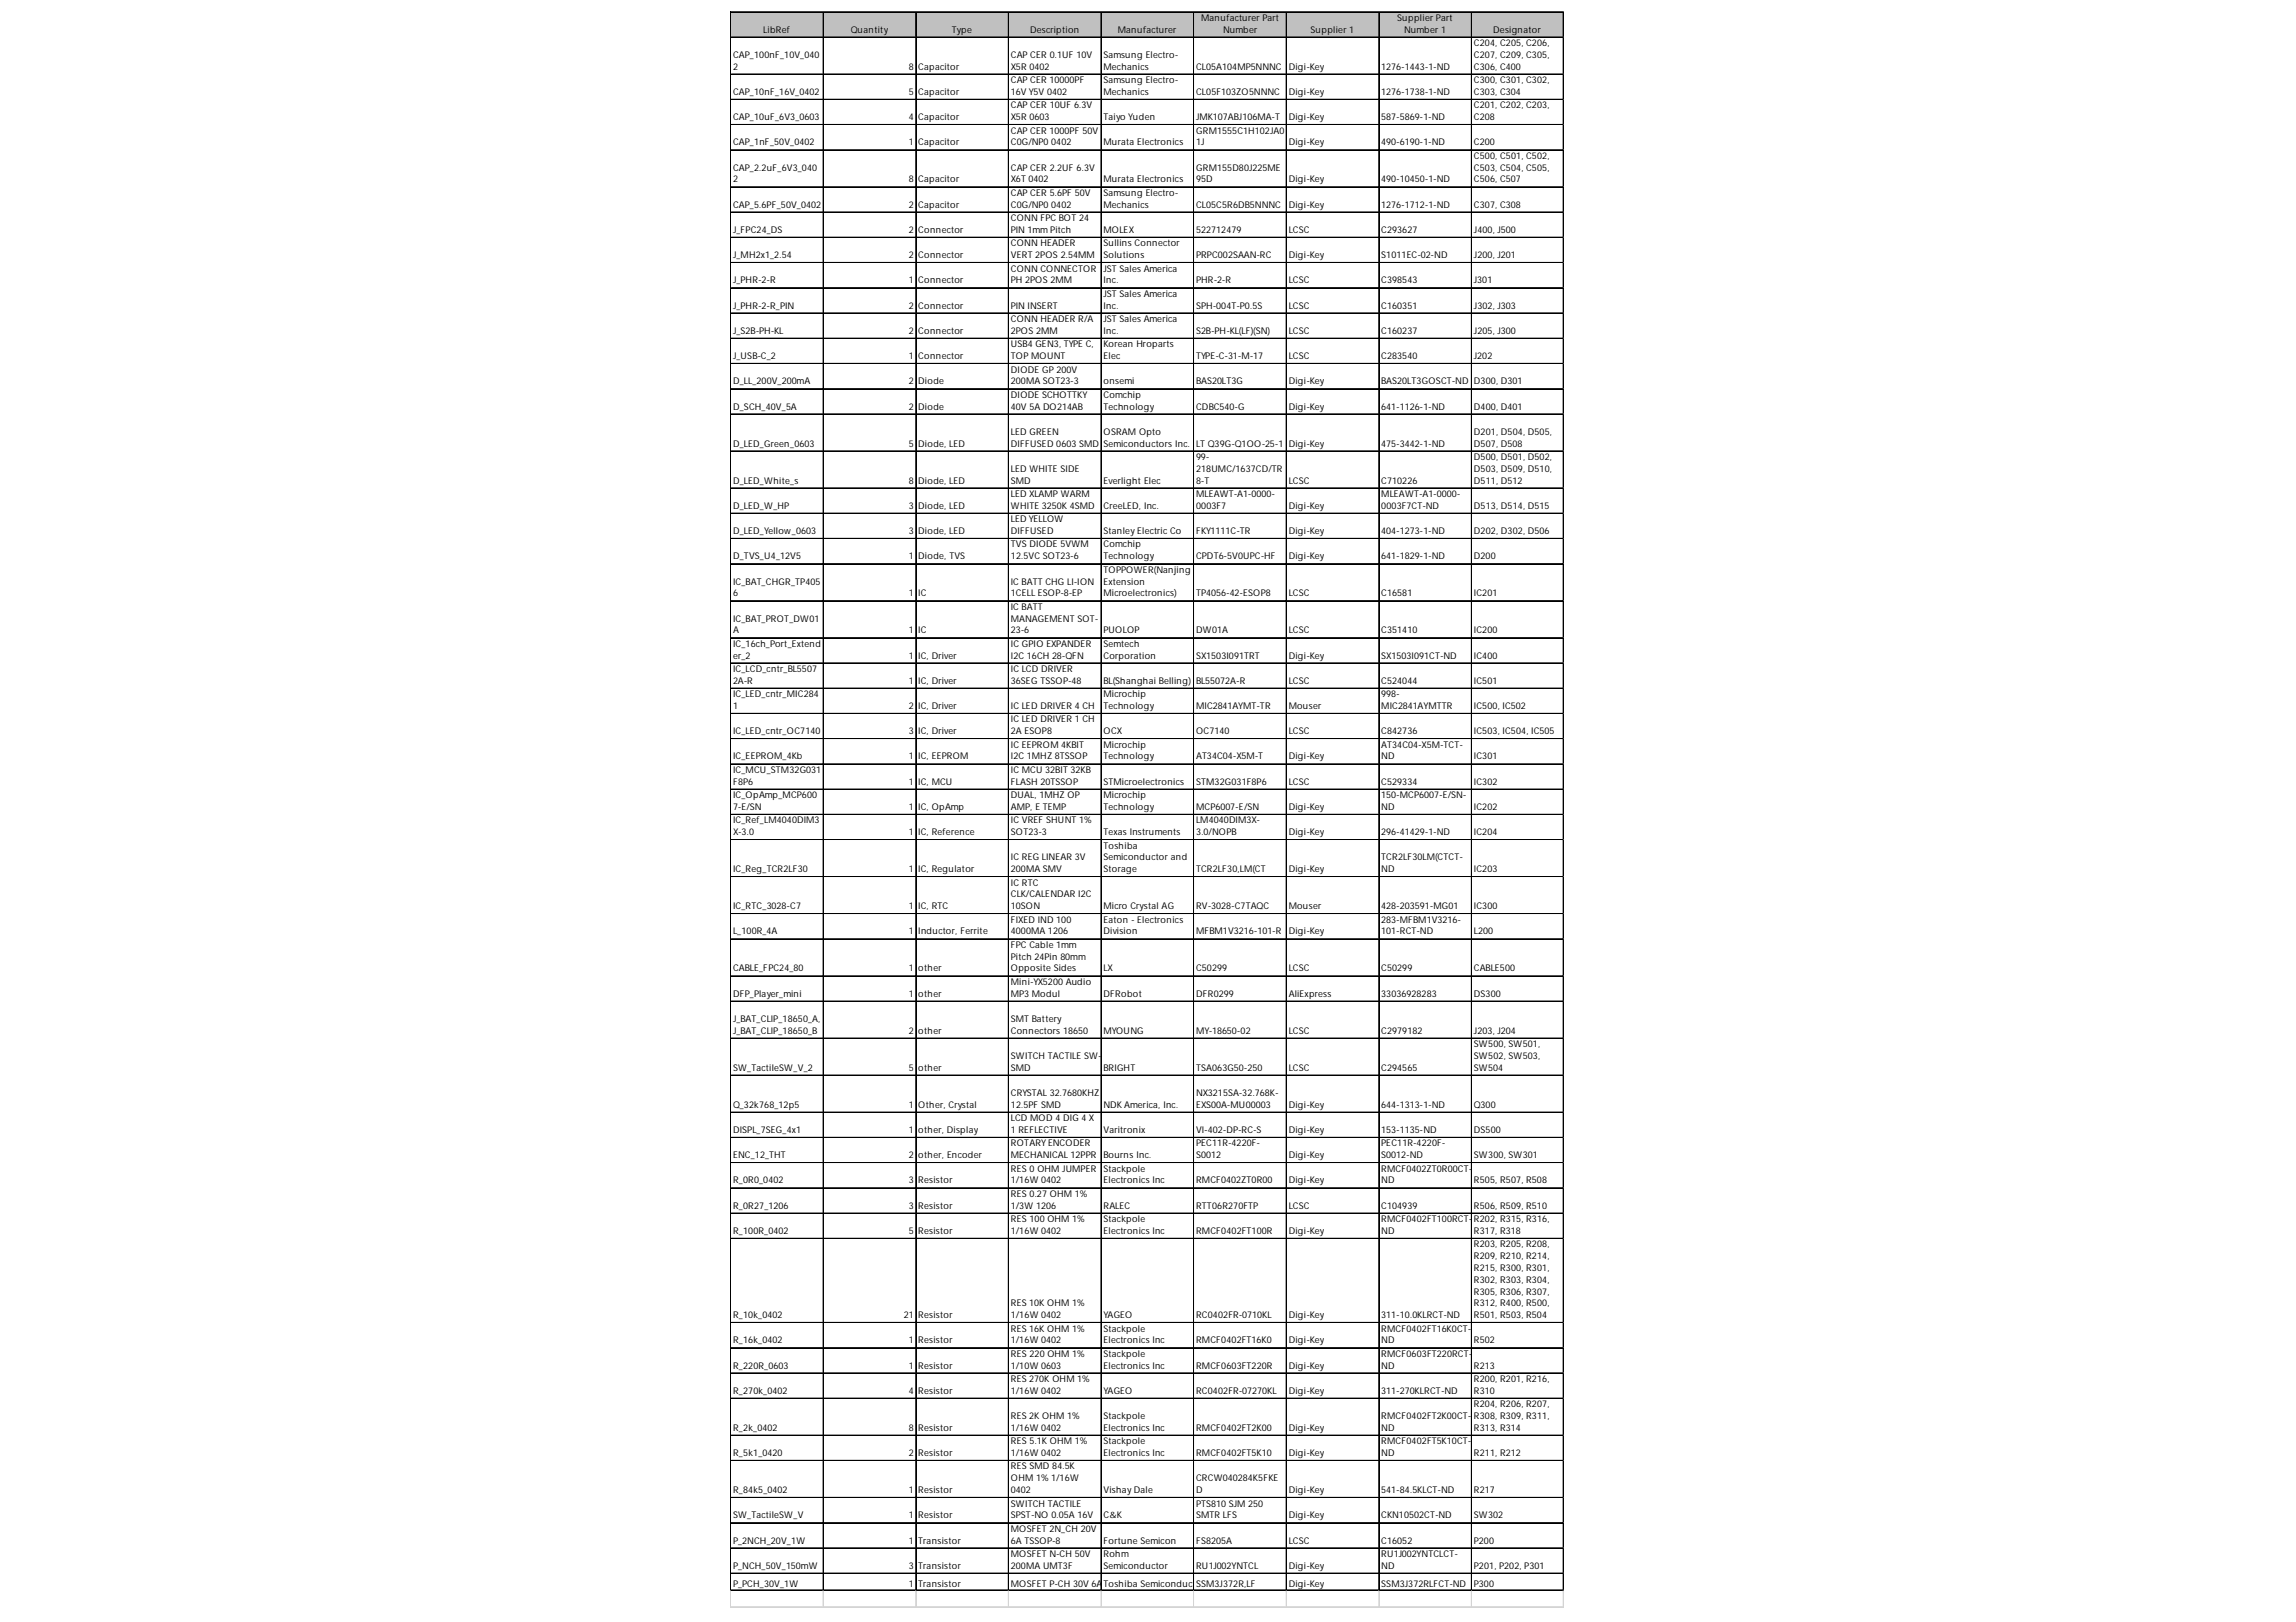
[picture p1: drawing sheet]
<svg xmlns="http://www.w3.org/2000/svg" width="297mm" height="210mm" viewBox="0 0 297 210" stroke-linecap="round" stroke-linejoin="round" font-family="sans-serif">
<defs><g id="words">
<g font-size="1.2">
<text x="98.8" y="4.2">LibRef</text>
<text x="110.1" y="4.2">Quantity</text>
<text x="123.2" y="4.2">Type</text>
<text x="133.3" y="4.2">Description</text>
<text x="144.6" y="4.2">Manufacturer</text>
<text x="155.4" y="2.7">Manufacturer Part</text>
<text x="158.2" y="4.2">Number</text>
<text x="169.5" y="4.2">Supplier 1</text>
<text x="180.8" y="2.7">Supplier Part</text>
<text x="181.6" y="4.2">Number 1</text>
<text x="190.7" y="6">C204, C205, C206,</text>
<text x="193.2" y="4.2">Designator</text>
<text x="94.8" y="7.5">CAP_100nF_10V_040</text>
<text x="94.8" y="9">2</text>
<text x="117.6" y="9">8</text>
<text x="118.8" y="9">Capacitor</text>
<text x="130.8" y="7.5">CAP CER 0.1UF 10V</text>
<text x="130.8" y="9">X5R 0402</text>
<text x="130.8" y="10.8">CAP CER 10000PF</text>
<text x="142.8" y="7.5">Samsung Electro-</text>
<text x="142.8" y="9">Mechanics</text>
<text x="142.8" y="10.8">Samsung Electro-</text>
<text x="154.7" y="9">CL05A104MP5NNNC</text>
<text x="166.7" y="9">Digi-Key</text>
<text x="178.7" y="9">1276-1443-1-ND</text>
<text x="190.7" y="7.5">C207, C209, C305,</text>
<text x="190.7" y="9">C306, C400</text>
<text x="190.7" y="10.8">C300, C301, C302,</text>
<text x="94.8" y="12.3">CAP_10nF_16V_0402</text>
<text x="94.8" y="15.5">CAP_10uF_6V3_0603</text>
<text x="117.6" y="12.3">5</text>
<text x="117.6" y="15.5">4</text>
<text x="118.8" y="12.3">Capacitor</text>
<text x="118.8" y="15.5">Capacitor</text>
<text x="130.8" y="12.3">16V Y5V 0402</text>
<text x="130.8" y="14">CAP CER 10UF 6.3V</text>
<text x="130.8" y="15.5">X5R 0603</text>
<text x="130.8" y="17.3">CAP CER 1000PF 50V</text>
<text x="142.8" y="12.3">Mechanics</text>
<text x="142.8" y="15.5">Taiyo Yuden</text>
<text x="154.7" y="12.3">CL05F103ZO5NNNC</text>
<text x="154.7" y="15.5">JMK107ABJ106MA-T</text>
<text x="154.7" y="17.3">GRM1555C1H102JA0</text>
<text x="166.7" y="12.3">Digi-Key</text>
<text x="166.7" y="15.5">Digi-Key</text>
<text x="178.7" y="12.3">1276-1738-1-ND</text>
<text x="178.7" y="15.5">587-5869-1-ND</text>
<text x="190.7" y="12.3">C303, C304</text>
<text x="190.7" y="14">C201, C202, C203,</text>
<text x="190.7" y="15.5">C208</text>
<text x="94.8" y="18.8">CAP_1nF_50V_0402</text>
<text x="94.8" y="22.1">CAP_2.2uF_6V3_040</text>
<text x="94.8" y="23.6">2</text>
<text x="117.6" y="18.8">1</text>
<text x="117.6" y="23.6">8</text>
<text x="118.8" y="18.8">Capacitor</text>
<text x="118.8" y="23.6">Capacitor</text>
<text x="130.8" y="18.8">C0G/NP0 0402</text>
<text x="130.8" y="22.1">CAP CER 2.2UF 6.3V</text>
<text x="130.8" y="23.6">X6T 0402</text>
<text x="142.8" y="18.8">Murata Electronics</text>
<text x="142.8" y="23.6">Murata Electronics</text>
<text x="154.7" y="18.8">1J</text>
<text x="154.7" y="22.1">GRM155D80J225ME</text>
<text x="154.7" y="23.6">95D</text>
<text x="166.7" y="18.8">Digi-Key</text>
<text x="166.7" y="23.6">Digi-Key</text>
<text x="178.7" y="18.8">490-6190-1-ND</text>
<text x="178.7" y="23.6">490-10450-1-ND</text>
<text x="190.7" y="18.8">C200</text>
<text x="190.7" y="20.6">C500, C501, C502,</text>
<text x="190.7" y="22.1">C503, C504, C505,</text>
<text x="190.7" y="23.6">C506, C507</text>
<text x="94.8" y="26.9">CAP_5.6PF_50V_0402</text>
<text x="117.6" y="26.9">2</text>
<text x="118.8" y="26.9">Capacitor</text>
<text x="130.8" y="25.3">CAP CER 5.6PF 50V</text>
<text x="130.8" y="26.9">C0G/NP0 0402</text>
<text x="130.8" y="28.6">CONN FPC BOT 24</text>
<text x="142.8" y="25.3">Samsung Electro-</text>
<text x="142.8" y="26.9">Mechanics</text>
<text x="154.7" y="26.9">CL05C5R6DB5NNNC</text>
<text x="166.7" y="26.9">Digi-Key</text>
<text x="178.7" y="26.9">1276-1712-1-ND</text>
<text x="190.7" y="26.9">C307, C308</text>
<text x="94.8" y="30.1">J_FPC24_DS</text>
<text x="94.8" y="33.4">J_MH2x1_2.54</text>
<text x="117.6" y="30.1">2</text>
<text x="117.6" y="33.4">2</text>
<text x="118.8" y="30.1">Connector</text>
<text x="118.8" y="33.4">Connector</text>
<text x="130.8" y="30.1">PIN 1mm Pitch</text>
<text x="130.8" y="31.9">CONN HEADER</text>
<text x="130.8" y="33.4">VERT 2POS 2.54MM</text>
<text x="130.8" y="35.1">CONN CONNECTOR</text>
<text x="142.8" y="30.1">MOLEX</text>
<text x="142.8" y="31.9">Sullins Connector</text>
<text x="142.8" y="33.4">Solutions</text>
<text x="142.8" y="35.1">JST Sales America</text>
<text x="154.7" y="30.1">522712479</text>
<text x="154.7" y="33.4">PRPC002SAAN-RC</text>
<text x="166.7" y="30.1">LCSC</text>
<text x="166.7" y="33.4">Digi-Key</text>
<text x="178.7" y="30.1">C293627</text>
<text x="178.7" y="33.4">S1011EC-02-ND</text>
<text x="190.7" y="30.1">J400, J500</text>
<text x="190.7" y="33.4">J200, J201</text>
<text x="94.8" y="36.7">J_PHR-2-R</text>
<text x="94.8" y="39.9">J_PHR-2-R_PIN</text>
<text x="117.6" y="36.7">1</text>
<text x="117.6" y="39.9">2</text>
<text x="118.8" y="36.7">Connector</text>
<text x="118.8" y="39.9">Connector</text>
<text x="130.8" y="36.7">PH 2POS 2MM</text>
<text x="130.8" y="39.9">PIN INSERT</text>
<text x="130.8" y="41.7">CONN HEADER R/A</text>
<text x="142.8" y="36.7">Inc.</text>
<text x="142.8" y="38.4">JST Sales America</text>
<text x="142.8" y="39.9">Inc.</text>
<text x="142.8" y="41.7">JST Sales America</text>
<text x="154.7" y="36.7">PHR-2-R</text>
<text x="154.7" y="39.9">SPH-004T-P0.5S</text>
<text x="166.7" y="36.7">LCSC</text>
<text x="166.7" y="39.9">LCSC</text>
<text x="178.7" y="36.7">C398543</text>
<text x="178.7" y="39.9">C160351</text>
<text x="190.7" y="36.7">J301</text>
<text x="190.7" y="39.9">J302, J303</text>
<text x="94.8" y="43.2">J_S2B-PH-KL</text>
<text x="94.8" y="46.5">J_USB-C_2</text>
<text x="117.6" y="43.2">2</text>
<text x="117.6" y="46.5">1</text>
<text x="118.8" y="43.2">Connector</text>
<text x="118.8" y="46.5">Connector</text>
<text x="130.8" y="43.2">2POS 2MM</text>
<text x="130.8" y="44.9">USB4 GEN3, TYPE C,</text>
<text x="130.8" y="46.5">TOP MOUNT</text>
<text x="142.8" y="43.2">Inc.</text>
<text x="142.8" y="44.9">Korean Hroparts</text>
<text x="142.8" y="46.5">Elec</text>
<text x="154.7" y="43.2">S2B-PH-KL(LF)(SN)</text>
<text x="154.7" y="46.5">TYPE-C-31-M-17</text>
<text x="166.7" y="43.2">LCSC</text>
<text x="166.7" y="46.5">LCSC</text>
<text x="178.7" y="43.2">C160237</text>
<text x="178.7" y="46.5">C283540</text>
<text x="190.7" y="43.2">J205, J300</text>
<text x="190.7" y="46.5">J202</text>
<text x="94.8" y="49.7">D_LL_200V_200mA</text>
<text x="94.8" y="53">D_SCH_40V_5A</text>
<text x="117.6" y="49.7">2</text>
<text x="117.6" y="53">2</text>
<text x="118.8" y="49.7">Diode</text>
<text x="118.8" y="53">Diode</text>
<text x="130.8" y="48.2">DIODE GP 200V</text>
<text x="130.8" y="49.7">200MA SOT23-3</text>
<text x="130.8" y="51.5">DIODE SCHOTTKY</text>
<text x="130.8" y="53">40V 5A DO214AB</text>
<text x="142.8" y="49.7">onsemi</text>
<text x="142.8" y="51.5">Comchip</text>
<text x="142.8" y="53">Technology</text>
<text x="154.7" y="49.7">BAS20LT3G</text>
<text x="154.7" y="53">CDBC540-G</text>
<text x="166.7" y="49.7">Digi-Key</text>
<text x="166.7" y="53">Digi-Key</text>
<text x="178.7" y="49.7">BAS20LT3GOSCT-ND</text>
<text x="178.7" y="53">641-1126-1-ND</text>
<text x="190.7" y="49.7">D300, D301</text>
<text x="190.7" y="53">D400, D401</text>
<text x="94.8" y="57.8">D_LED_Green_0603</text>
<text x="117.6" y="57.8">5</text>
<text x="118.8" y="57.8">Diode, LED</text>
<text x="130.8" y="56.3">LED GREEN</text>
<text x="130.8" y="57.8">DIFFUSED 0603 SMD</text>
<text x="142.8" y="56.3">OSRAM Opto</text>
<text x="142.8" y="57.8">Semiconductors Inc.</text>
<text x="154.7" y="57.8">LT Q39G-Q1OO-25-1</text>
<text x="154.7" y="59.5">99-</text>
<text x="166.7" y="57.8">Digi-Key</text>
<text x="178.7" y="57.8">475-3442-1-ND</text>
<text x="190.7" y="56.3">D201, D504, D505,</text>
<text x="190.7" y="57.8">D507, D508</text>
<text x="190.7" y="59.5">D500, D501, D502,</text>
<text x="94.8" y="62.6">D_LED_White_s</text>
<text x="94.8" y="65.8">D_LED_W_HP</text>
<text x="117.6" y="62.6">8</text>
<text x="117.6" y="65.8">3</text>
<text x="118.8" y="62.6">Diode, LED</text>
<text x="118.8" y="65.8">Diode, LED</text>
<text x="130.8" y="61.1">LED WHITE SIDE</text>
<text x="130.8" y="62.6">SMD</text>
<text x="130.8" y="64.3">LED XLAMP WARM</text>
<text x="130.8" y="65.8">WHITE 3250K 4SMD</text>
<text x="142.8" y="62.6">Everlight Elec</text>
<text x="142.8" y="65.8">CreeLED, Inc.</text>
<text x="154.7" y="61.1">218UMC/1637CD/TR</text>
<text x="154.7" y="62.6">8-T</text>
<text x="154.7" y="64.3">MLEAWT-A1-0000-</text>
<text x="154.7" y="65.8">0003F7</text>
<text x="166.7" y="62.6">LCSC</text>
<text x="166.7" y="65.8">Digi-Key</text>
<text x="178.7" y="62.6">C710226</text>
<text x="178.7" y="64.3">MLEAWT-A1-0000-</text>
<text x="178.7" y="65.8">0003F7CT-ND</text>
<text x="190.7" y="61.1">D503, D509, D510,</text>
<text x="190.7" y="62.6">D511, D512</text>
<text x="190.7" y="65.8">D513, D514, D515</text>
<text x="94.8" y="69.1">D_LED_Yellow_0603</text>
<text x="117.6" y="69.1">3</text>
<text x="118.8" y="69.1">Diode, LED</text>
<text x="130.8" y="67.6">LED YELLOW</text>
<text x="130.8" y="69.1">DIFFUSED</text>
<text x="130.8" y="70.9">TVS DIODE 5VWM</text>
<text x="142.8" y="69.1">Stanley Electric Co</text>
<text x="142.8" y="70.9">Comchip</text>
<text x="154.7" y="69.1">FKY1111C-TR</text>
<text x="166.7" y="69.1">Digi-Key</text>
<text x="178.7" y="69.1">404-1273-1-ND</text>
<text x="190.7" y="69.1">D202, D302, D506</text>
<text x="94.8" y="72.4">D_TVS_U4_12V5</text>
<text x="94.8" y="75.6">IC_BAT_CHGR_TP405</text>
<text x="94.8" y="77.2">6</text>
<text x="117.6" y="72.4">1</text>
<text x="117.6" y="77.2">1</text>
<text x="118.8" y="72.4">Diode, TVS</text>
<text x="118.8" y="77.2">IC</text>
<text x="130.8" y="72.4">12.5VC SOT23-6</text>
<text x="130.8" y="75.6">IC BATT CHG LI-ION</text>
<text x="130.8" y="77.2">1CELL ESOP-8-EP</text>
<text x="142.8" y="72.4">Technology</text>
<text x="142.8" y="74.1">TOPPOWER(Nanjing</text>
<text x="142.8" y="75.6">Extension</text>
<text x="142.8" y="77.2">Microelectronics)</text>
<text x="154.7" y="72.4">CPDT6-5V0UPC-HF</text>
<text x="154.7" y="77.2">TP4056-42-ESOP8</text>
<text x="166.7" y="72.4">Digi-Key</text>
<text x="166.7" y="77.2">LCSC</text>
<text x="178.7" y="72.4">641-1829-1-ND</text>
<text x="178.7" y="77.2">C16581</text>
<text x="190.7" y="72.4">D200</text>
<text x="190.7" y="77.2">IC201</text>
<text x="94.8" y="80.4">IC_BAT_PROT_DW01</text>
<text x="94.8" y="82">A</text>
<text x="94.8" y="83.7">IC_16ch_Port_Extend</text>
<text x="117.6" y="82">1</text>
<text x="118.8" y="82">IC</text>
<text x="130.8" y="78.9">IC BATT</text>
<text x="130.8" y="80.4">MANAGEMENT SOT-</text>
<text x="130.8" y="82">23-6</text>
<text x="130.8" y="83.7">IC GPIO EXPANDER</text>
<text x="142.8" y="82">PUOLOP</text>
<text x="142.8" y="83.7">Semtech</text>
<text x="154.7" y="82">DW01A</text>
<text x="166.7" y="82">LCSC</text>
<text x="178.7" y="82">C351410</text>
<text x="190.7" y="82">IC200</text>
<text x="94.8" y="85.2">er_2</text>
<text x="94.8" y="87">IC_LCD_cntr_BL5507</text>
<text x="94.8" y="88.5">2A-R</text>
<text x="117.6" y="85.2">1</text>
<text x="117.6" y="88.5">1</text>
<text x="118.8" y="85.2">IC, Driver</text>
<text x="118.8" y="88.5">IC, Driver</text>
<text x="130.8" y="85.2">I2C 16CH 28-QFN</text>
<text x="130.8" y="87">IC LCD DRIVER</text>
<text x="130.8" y="88.5">36SEG TSSOP-48</text>
<text x="142.8" y="85.2">Corporation</text>
<text x="142.8" y="88.5">BL(Shanghai Belling)</text>
<text x="154.7" y="85.2">SX1503I091TRT</text>
<text x="154.7" y="88.5">BL55072A-R</text>
<text x="166.7" y="85.2">Digi-Key</text>
<text x="166.7" y="88.5">LCSC</text>
<text x="178.7" y="85.2">SX1503I091CT-ND</text>
<text x="178.7" y="88.5">C524044</text>
<text x="190.7" y="85.2">IC400</text>
<text x="190.7" y="88.5">IC501</text>
<text x="94.8" y="90.2">IC_LED_cntr_MIC284</text>
<text x="94.8" y="91.8">1</text>
<text x="94.8" y="95">IC_LED_cntr_OC7140</text>
<text x="117.6" y="91.8">2</text>
<text x="117.6" y="95">3</text>
<text x="118.8" y="91.8">IC, Driver</text>
<text x="118.8" y="95">IC, Driver</text>
<text x="130.8" y="91.8">IC LED DRIVER 4 CH</text>
<text x="130.8" y="93.5">IC LED DRIVER 1 CH</text>
<text x="130.8" y="95">2A ESOP8</text>
<text x="142.8" y="90.2">Microchip</text>
<text x="142.8" y="91.8">Technology</text>
<text x="142.8" y="95">OCX</text>
<text x="154.7" y="91.8">MIC2841AYMT-TR</text>
<text x="154.7" y="95">OC7140</text>
<text x="166.7" y="91.8">Mouser</text>
<text x="166.7" y="95">LCSC</text>
<text x="178.7" y="90.2">998-</text>
<text x="178.7" y="91.8">MIC2841AYMTTR</text>
<text x="178.7" y="95">C842736</text>
<text x="190.7" y="91.8">IC500, IC502</text>
<text x="190.7" y="95">IC503, IC504, IC505</text>
<text x="94.8" y="98.3">IC_EEPROM_4Kb</text>
<text x="94.8" y="100">IC_MCU_STM32G031</text>
<text x="94.8" y="101.6">F8P6</text>
<text x="117.6" y="98.3">1</text>
<text x="117.6" y="101.6">1</text>
<text x="118.8" y="98.3">IC, EEPROM</text>
<text x="118.8" y="101.6">IC, MCU</text>
<text x="130.8" y="96.8">IC EEPROM 4KBIT</text>
<text x="130.8" y="98.3">I2C 1MHZ 8TSSOP</text>
<text x="130.8" y="100">IC MCU 32BIT 32KB</text>
<text x="130.8" y="101.6">FLASH 20TSSOP</text>
<text x="142.8" y="96.8">Microchip</text>
<text x="142.8" y="98.3">Technology</text>
<text x="142.8" y="101.6">STMicroelectronics</text>
<text x="154.7" y="98.3">AT34C04-X5M-T</text>
<text x="154.7" y="101.6">STM32G031F8P6</text>
<text x="166.7" y="98.3">Digi-Key</text>
<text x="166.7" y="101.6">LCSC</text>
<text x="178.7" y="96.8">AT34C04-X5M-TCT-</text>
<text x="178.7" y="98.3">ND</text>
<text x="178.7" y="101.6">C529334</text>
<text x="190.7" y="98.3">IC301</text>
<text x="190.7" y="101.6">IC302</text>
<text x="94.8" y="103.3">IC_OpAmp_MCP600</text>
<text x="94.8" y="104.8">7-E/SN</text>
<text x="94.8" y="106.6">IC_Ref_LM4040DIM3</text>
<text x="117.6" y="104.8">1</text>
<text x="118.8" y="104.8">IC, OpAmp</text>
<text x="130.8" y="103.3">DUAL, 1MHZ OP</text>
<text x="130.8" y="104.8">AMP, E TEMP</text>
<text x="130.8" y="106.6">IC VREF SHUNT 1%</text>
<text x="142.8" y="103.3">Microchip</text>
<text x="142.8" y="104.8">Technology</text>
<text x="154.7" y="104.8">MCP6007-E/SN</text>
<text x="154.7" y="106.6">LM4040DIM3X-</text>
<text x="166.7" y="104.8">Digi-Key</text>
<text x="178.7" y="103.3">150-MCP6007-E/SN-</text>
<text x="178.7" y="104.8">ND</text>
<text x="190.7" y="104.8">IC202</text>
<text x="94.8" y="108.1">X-3.0</text>
<text x="94.8" y="112.9">IC_Reg_TCR2LF30</text>
<text x="117.6" y="108.1">1</text>
<text x="117.6" y="112.9">1</text>
<text x="118.8" y="108.1">IC, Reference</text>
<text x="118.8" y="112.9">IC, Regulator</text>
<text x="130.8" y="108.1">SOT23-3</text>
<text x="130.8" y="111.3">IC REG LINEAR 3V</text>
<text x="130.8" y="112.9">200MA SMV</text>
<text x="142.8" y="108.1">Texas Instruments</text>
<text x="142.8" y="109.8">Toshiba</text>
<text x="142.8" y="111.3">Semiconductor and</text>
<text x="142.8" y="112.9">Storage</text>
<text x="154.7" y="108.1">3.0/NOPB</text>
<text x="154.7" y="112.9">TCR2LF30,LM(CT</text>
<text x="166.7" y="108.1">Digi-Key</text>
<text x="166.7" y="112.9">Digi-Key</text>
<text x="178.7" y="108.1">296-41429-1-ND</text>
<text x="178.7" y="111.3">TCR2LF30LM(CTCT-</text>
<text x="178.7" y="112.9">ND</text>
<text x="190.7" y="108.1">IC204</text>
<text x="190.7" y="112.9">IC203</text>
<text x="94.8" y="117.7">IC_RTC_3028-C7</text>
<text x="117.6" y="117.7">1</text>
<text x="118.8" y="117.7">IC, RTC</text>
<text x="130.8" y="114.6">IC RTC</text>
<text x="130.8" y="116.1">CLK/CALENDAR I2C</text>
<text x="130.8" y="117.7">10SON</text>
<text x="130.8" y="119.4">FIXED IND 100</text>
<text x="142.8" y="117.7">Micro Crystal AG</text>
<text x="142.8" y="119.4">Eaton - Electronics</text>
<text x="154.7" y="117.7">RV-3028-C7TAQC</text>
<text x="166.7" y="117.7">Mouser</text>
<text x="178.7" y="117.7">428-203591-MG01</text>
<text x="178.7" y="119.4">283-MFBM1V3216-</text>
<text x="190.7" y="117.7">IC300</text>
<text x="94.8" y="120.9">L_100R_4A</text>
<text x="94.8" y="125.7">CABLE_FPC24_80</text>
<text x="117.6" y="120.9">1</text>
<text x="117.6" y="125.7">1</text>
<text x="118.8" y="120.9">Inductor, Ferrite</text>
<text x="118.8" y="125.7">other</text>
<text x="130.8" y="120.9">4000MA 1206</text>
<text x="130.8" y="122.7">FPC Cable 1mm</text>
<text x="130.8" y="124.2">Pitch 24Pin 80mm</text>
<text x="130.8" y="125.7">Opposite Sides</text>
<text x="142.8" y="120.9">Division</text>
<text x="142.8" y="125.7">LX</text>
<text x="154.7" y="120.9">MFBM1V3216-101-R</text>
<text x="154.7" y="125.7">C50299</text>
<text x="166.7" y="120.9">Digi-Key</text>
<text x="166.7" y="125.7">LCSC</text>
<text x="178.7" y="120.9">101-RCT-ND</text>
<text x="178.7" y="125.7">C50299</text>
<text x="190.7" y="120.9">L200</text>
<text x="190.7" y="125.7">CABLE500</text>
<text x="94.8" y="129">DFP_Player_mini</text>
<text x="117.6" y="129">1</text>
<text x="118.8" y="129">other</text>
<text x="130.8" y="127.5">Mini-YX5200 Audio</text>
<text x="130.8" y="129">MP3 Modul</text>
<text x="142.8" y="129">DFRobot</text>
<text x="154.7" y="129">DFR0299</text>
<text x="166.7" y="129">AliExpress</text>
<text x="178.7" y="129">33036928283</text>
<text x="190.7" y="129">DS300</text>
<text x="94.8" y="132.3">J_BAT_CLIP_18650_A,</text>
<text x="94.8" y="133.8">J_BAT_CLIP_18650_B</text>
<text x="117.6" y="133.8">2</text>
<text x="118.8" y="133.8">other</text>
<text x="130.8" y="132.3">SMT Battery</text>
<text x="130.8" y="133.8">Connectors 18650</text>
<text x="130.8" y="137">SWITCH TACTILE SW-</text>
<text x="142.8" y="133.8">MYOUNG</text>
<text x="154.7" y="133.8">MY-18650-02</text>
<text x="166.7" y="133.8">LCSC</text>
<text x="178.7" y="133.8">C2979182</text>
<text x="190.7" y="133.8">J203, J204</text>
<text x="190.7" y="135.5">SW500, SW501,</text>
<text x="190.7" y="137">SW502, SW503,</text>
<text x="94.8" y="138.6">SW_TactileSW_V_2</text>
<text x="94.8" y="143.4">Q_32k768_12p5</text>
<text x="117.6" y="138.6">5</text>
<text x="117.6" y="143.4">1</text>
<text x="118.8" y="138.6">other</text>
<text x="118.8" y="143.4">Other, Crystal</text>
<text x="130.8" y="138.6">SMD</text>
<text x="130.8" y="141.8">CRYSTAL 32.7680KHZ</text>
<text x="130.8" y="143.4">12.5PF SMD</text>
<text x="142.8" y="138.6">BRIGHT</text>
<text x="142.8" y="143.4">NDK America, Inc.</text>
<text x="154.7" y="138.6">TSA063G50-250</text>
<text x="154.7" y="141.8">NX3215SA-32.768K-</text>
<text x="154.7" y="143.4">EXS00A-MU00003</text>
<text x="166.7" y="138.6">LCSC</text>
<text x="166.7" y="143.4">Digi-Key</text>
<text x="178.7" y="138.6">C294565</text>
<text x="178.7" y="143.4">644-1313-1-ND</text>
<text x="190.7" y="138.6">SW504</text>
<text x="190.7" y="143.4">Q300</text>
<text x="94.8" y="146.6">DISPL_7SEG_4x1</text>
<text x="94.8" y="149.9">ENC_12_THT</text>
<text x="117.6" y="146.6">1</text>
<text x="117.6" y="149.9">2</text>
<text x="118.8" y="146.6">other, Display</text>
<text x="118.8" y="149.9">other, Encoder</text>
<text x="130.8" y="145.1">LCD MOD 4 DIG 4 X</text>
<text x="130.8" y="146.6">1 REFLECTIVE</text>
<text x="130.8" y="148.4">ROTARY ENCODER</text>
<text x="130.8" y="149.9">MECHANICAL 12PPR</text>
<text x="142.8" y="146.6">Varitronix</text>
<text x="142.8" y="149.9">Bourns Inc.</text>
<text x="154.7" y="146.6">VI-402-DP-RC-S</text>
<text x="154.7" y="148.4">PEC11R-4220F-</text>
<text x="154.7" y="149.9">S0012</text>
<text x="166.7" y="146.6">Digi-Key</text>
<text x="166.7" y="149.9">Digi-Key</text>
<text x="178.7" y="146.6">153-1135-ND</text>
<text x="178.7" y="148.4">PEC11R-4220F-</text>
<text x="178.7" y="149.9">S0012-ND</text>
<text x="190.7" y="146.6">DS500</text>
<text x="190.7" y="149.9">SW300, SW301</text>
<text x="94.8" y="153.2">R_0R0_0402</text>
<text x="117.6" y="153.2">3</text>
<text x="118.8" y="153.2">Resistor</text>
<text x="130.8" y="151.6">RES 0 OHM JUMPER</text>
<text x="130.8" y="153.2">1/16W 0402</text>
<text x="130.8" y="154.9">RES 0.27 OHM 1%</text>
<text x="142.8" y="151.6">Stackpole</text>
<text x="142.8" y="153.2">Electronics Inc</text>
<text x="154.7" y="153.2">RMCF0402ZT0R00</text>
<text x="166.7" y="153.2">Digi-Key</text>
<text x="178.7" y="151.6">RMCF0402ZT0R00CT-</text>
<text x="178.7" y="153.2">ND</text>
<text x="190.7" y="153.2">R505, R507, R508</text>
<text x="94.8" y="156.4">R_0R27_1206</text>
<text x="94.8" y="159.7">R_100R_0402</text>
<text x="117.6" y="156.4">3</text>
<text x="117.6" y="159.7">5</text>
<text x="118.8" y="156.4">Resistor</text>
<text x="118.8" y="159.7">Resistor</text>
<text x="130.8" y="156.4">1/3W 1206</text>
<text x="130.8" y="158.2">RES 100 OHM 1%</text>
<text x="130.8" y="159.7">1/16W 0402</text>
<text x="142.8" y="156.4">RALEC</text>
<text x="142.8" y="158.2">Stackpole</text>
<text x="142.8" y="159.7">Electronics Inc</text>
<text x="154.7" y="156.4">RTT06R270FTP</text>
<text x="154.7" y="159.7">RMCF0402FT100R</text>
<text x="166.7" y="156.4">LCSC</text>
<text x="166.7" y="159.7">Digi-Key</text>
<text x="178.7" y="156.4">C104939</text>
<text x="178.7" y="158.2">RMCF0402FT100RCT-</text>
<text x="178.7" y="159.7">ND</text>
<text x="190.7" y="156.4">R506, R509, R510</text>
<text x="190.7" y="158.2">R202, R315, R316,</text>
<text x="190.7" y="159.7">R317, R318</text>
<text x="190.7" y="161.4">R203, R205, R208,</text>
<text x="190.7" y="163">R209, R210, R214,</text>
<text x="190.7" y="164.5">R215, R300, R301,</text>
<text x="190.7" y="166">R302, R303, R304,</text>
<text x="190.7" y="167.5">R305, R306, R307,</text>
<text x="94.8" y="170.6">R_10k_0402</text>
<text x="94.8" y="173.8">R_16k_0402</text>
<text x="116.9" y="170.6">21</text>
<text x="117.6" y="173.8">1</text>
<text x="118.8" y="170.6">Resistor</text>
<text x="118.8" y="173.8">Resistor</text>
<text x="130.8" y="169">RES 10K OHM 1%</text>
<text x="130.8" y="170.6">1/16W 0402</text>
<text x="130.8" y="172.3">RES 16K OHM 1%</text>
<text x="130.8" y="173.8">1/16W 0402</text>
<text x="142.8" y="170.6">YAGEO</text>
<text x="142.8" y="172.3">Stackpole</text>
<text x="142.8" y="173.8">Electronics Inc</text>
<text x="154.7" y="170.6">RC0402FR-0710KL</text>
<text x="154.7" y="173.8">RMCF0402FT16K0</text>
<text x="166.7" y="170.6">Digi-Key</text>
<text x="166.7" y="173.8">Digi-Key</text>
<text x="178.7" y="170.6">311-10.0KLRCT-ND</text>
<text x="178.7" y="172.3">RMCF0402FT16K0CT-</text>
<text x="178.7" y="173.8">ND</text>
<text x="190.7" y="169">R312, R400, R500,</text>
<text x="190.7" y="170.6">R501, R503, R504</text>
<text x="190.7" y="173.8">R502</text>
<text x="94.8" y="177.1">R_220R_0603</text>
<text x="117.6" y="177.1">1</text>
<text x="118.8" y="177.1">Resistor</text>
<text x="130.8" y="175.6">RES 220 OHM 1%</text>
<text x="130.8" y="177.1">1/10W 0603</text>
<text x="130.8" y="178.8">RES 270K OHM 1%</text>
<text x="142.8" y="175.6">Stackpole</text>
<text x="142.8" y="177.1">Electronics Inc</text>
<text x="154.7" y="177.1">RMCF0603FT220R</text>
<text x="166.7" y="177.1">Digi-Key</text>
<text x="178.7" y="175.6">RMCF0603FT220RCT-</text>
<text x="178.7" y="177.1">ND</text>
<text x="190.7" y="177.1">R213</text>
<text x="190.7" y="178.8">R200, R201, R216,</text>
<text x="94.8" y="180.4">R_270k_0402</text>
<text x="94.8" y="185.2">R_2k_0402</text>
<text x="117.6" y="180.4">4</text>
<text x="117.6" y="185.2">8</text>
<text x="118.8" y="180.4">Resistor</text>
<text x="118.8" y="185.2">Resistor</text>
<text x="130.8" y="180.4">1/16W 0402</text>
<text x="130.8" y="183.6">RES 2K OHM 1%</text>
<text x="130.8" y="185.2">1/16W 0402</text>
<text x="142.8" y="180.4">YAGEO</text>
<text x="142.8" y="183.6">Stackpole</text>
<text x="142.8" y="185.2">Electronics Inc</text>
<text x="154.7" y="180.4">RC0402FR-07270KL</text>
<text x="154.7" y="185.2">RMCF0402FT2K00</text>
<text x="166.7" y="180.4">Digi-Key</text>
<text x="166.7" y="185.2">Digi-Key</text>
<text x="178.7" y="180.4">311-270KLRCT-ND</text>
<text x="178.7" y="183.6">RMCF0402FT2K00CT-</text>
<text x="178.7" y="185.2">ND</text>
<text x="190.7" y="180.4">R310</text>
<text x="190.7" y="182.1">R204, R206, R207,</text>
<text x="190.7" y="183.6">R308, R309, R311,</text>
<text x="190.7" y="185.2">R313, R314</text>
<text x="94.8" y="188.4">R_5k1_0420</text>
<text x="117.6" y="188.4">2</text>
<text x="118.8" y="188.4">Resistor</text>
<text x="130.8" y="186.9">RES 5.1K OHM 1%</text>
<text x="130.8" y="188.4">1/16W 0402</text>
<text x="130.8" y="190.2">RES SMD 84.5K</text>
<text x="130.8" y="191.7">OHM 1% 1/16W</text>
<text x="142.8" y="186.9">Stackpole</text>
<text x="142.8" y="188.4">Electronics Inc</text>
<text x="154.7" y="188.4">RMCF0402FT5K10</text>
<text x="154.7" y="191.7">CRCW040284K5FKE</text>
<text x="166.7" y="188.4">Digi-Key</text>
<text x="178.7" y="186.9">RMCF0402FT5K10CT-</text>
<text x="178.7" y="188.4">ND</text>
<text x="190.7" y="188.4">R211, R212</text>
<text x="94.8" y="193.2">R_84k5_0402</text>
<text x="94.8" y="196.5">SW_TactileSW_V</text>
<text x="117.6" y="193.2">1</text>
<text x="117.6" y="196.5">1</text>
<text x="118.8" y="193.2">Resistor</text>
<text x="118.8" y="196.5">Resistor</text>
<text x="130.8" y="193.2">0402</text>
<text x="130.8" y="195">SWITCH TACTILE</text>
<text x="130.8" y="196.5">SPST-NO 0.05A 16V</text>
<text x="142.8" y="193.2">Vishay Dale</text>
<text x="142.8" y="196.5">C&amp;K</text>
<text x="154.7" y="193.2">D</text>
<text x="154.7" y="195">PTS810 SJM 250</text>
<text x="154.7" y="196.5">SMTR LFS</text>
<text x="166.7" y="193.2">Digi-Key</text>
<text x="166.7" y="196.5">Digi-Key</text>
<text x="178.7" y="193.2">541-84.5KLCT-ND</text>
<text x="178.7" y="196.5">CKN10502CT-ND</text>
<text x="190.7" y="193.2">R217</text>
<text x="190.7" y="196.5">SW302</text>
<text x="94.8" y="199.7">P_2NCH_20V_1W</text>
<text x="94.8" y="203">P_NCH_50V_150mW</text>
<text x="117.6" y="199.7">1</text>
<text x="117.6" y="203">3</text>
<text x="118.8" y="199.7">Transistor</text>
<text x="118.8" y="203">Transistor</text>
<text x="130.8" y="198.2">MOSFET 2N_CH 20V</text>
<text x="130.8" y="199.7">6A TSSOP-8</text>
<text x="130.8" y="201.5">MOSFET N-CH 50V</text>
<text x="130.8" y="203">200MA UMT3F</text>
<text x="142.8" y="199.7">Fortune Semicon</text>
<text x="142.8" y="201.5">Rohm</text>
<text x="142.8" y="203">Semiconductor</text>
<text x="154.7" y="199.7">FS8205A</text>
<text x="154.7" y="203">RU1J002YNTCL</text>
<text x="166.7" y="199.7">LCSC</text>
<text x="166.7" y="203">Digi-Key</text>
<text x="178.7" y="199.7">C16052</text>
<text x="178.7" y="201.5">RU1J002YNTCLCT-</text>
<text x="178.7" y="203">ND</text>
<text x="190.7" y="199.7">P200</text>
<text x="190.7" y="203">P201, P202, P301</text>
<text x="94.8" y="205.4">P_PCH_30V_1W</text>
<text x="117.6" y="205.4">1</text>
<text x="118.8" y="205.4">Transistor</text>
<text x="130.8" y="205.4">MOSFET P-CH 30V 6A SOT23F Semiconduct</text>
<text x="142.8" y="205.4">Toshiba</text>
<text x="154.7" y="205.4">or and Storage</text>
<text x="154.7" y="205.4">SSM3J372R,LF</text>
<text x="166.7" y="205.4">Digi-Key</text>
<text x="178.7" y="205.4">SSM3J372RLFCT-ND</text>
<text x="190.7" y="205.4">P300</text>
</g>
</g></defs>
<path d="M94.6 1.6h107.7v3.3h-107.7z" fill="#c0c0c0"/>
<g fill="none" stroke="#000" stroke-width=".13">
<path d="M94.5 1.5v204.4M94.6 1.5v204.4M94.6 1.5h107.7M94.6 1.6h107.7M94.6 4.8h107.7M94.6 9.6h107.7M94.6 12.8h107.7M94.6 12.9h107.7M94.6 16.1h107.7M94.6 16.2h107.7M94.6 19.4h107.7M106.5 1.6v204.3"/>
<path d="M118.5 1.6v204.3M130.4 1.6v204.3M130.5 1.6v204.3M142.4 1.6v204.3M142.5 1.6v204.3M154.4 1.6v204.3M154.5 1.6v204.3M166.4 1.6v204.3M178.4 1.6v204.3M190.4 1.6v204.3M202.2 1.6v204.3M202.3 1.6v204.3"/>
<path d="M94.6 24.2h107.7M94.6 27.4h107.7M94.6 27.5h107.7M94.6 30.7h107.7M94.6 34h107.7M94.6 37.2h107.7M94.6 37.3h107.7M94.6 40.5h107.7M94.6 43.8h107.7M94.6 47h107.7M94.6 47.1h107.7M94.6 50.3h107.7"/>
<path d="M94.6 53.6h107.7M94.6 58.3h107.7M94.6 58.4h107.7M94.6 63.1h107.7M94.6 63.2h107.7M94.6 66.4h107.7M94.6 66.5h107.7M94.6 69.7h107.7M94.6 72.9h107.7M94.6 73h107.7M94.6 77.7h107.7M94.6 77.8h107.7"/>
<path d="M94.6 82.5h107.7M94.6 82.6h107.7M94.6 85.8h107.7M94.6 89h107.7M94.6 89.1h107.7M94.6 92.3h107.7M94.6 92.4h107.7M94.6 95.6h107.7M94.6 98.8h107.7M94.6 98.9h107.7M94.6 102.1h107.7M94.6 102.2h107.7"/>
<path d="M94.6 105.4h107.7M94.6 108.6h107.7M94.6 108.7h107.7M94.6 113.4h107.7M94.6 113.5h107.7M94.6 118.2h107.7M94.6 118.3h107.7M94.6 121.5h107.7M94.6 126.3h107.7M94.6 129.5h107.7M94.6 129.6h107.7M94.6 134.3h107.7"/>
<path d="M94.6 134.4h107.7M94.6 139.1h107.7M94.6 139.2h107.7M94.6 143.9h107.7M94.6 144h107.7M94.6 147.2h107.7M94.6 150.4h107.7M94.6 150.5h107.7M94.6 153.7h107.7M94.6 153.8h107.7M94.6 157h107.7M94.6 160.2h107.7"/>
<path d="M94.6 160.3h107.7M94.6 171.1h107.7M94.6 171.2h107.7M94.6 174.4h107.7M94.6 177.7h107.7M94.6 180.9h107.7M94.6 181h107.7M94.6 185.7h107.7M94.6 185.8h107.7M94.6 189h107.7M94.6 193.8h107.7M94.6 197h107.7"/>
<path d="M94.6 197.1h107.7M94.6 200.3h107.7M94.6 200.4h107.7M94.6 203.6h107.7M94.6 205.7h107.7M94.6 205.8h107.7"/>
</g>
<g fill="none" stroke="#d4d4d4" stroke-width=".13">
<path d="M202.3 1.5h.1M94.5 205.9v2.2M94.6 205.9v2.2M106.5 205.9v2.2M118.5 205.9v2.2M130.4 205.9v2.2M130.5 205.9v2.2M142.4 205.9v2.2M142.5 205.9v2.2M154.4 205.9v2.2M154.5 205.9v2.2M166.4 205.9v2.2"/>
<path d="M178.4 205.9v2.2M190.4 205.9v2.2M202.2 205.9v2.2M202.3 205.9v2.2"/>
</g>
<path d="M202.3 1.5l.1 .1z" fill="#d4d4d4"/>
<path d="M202.3 4.8h.1" fill="none" stroke="#d4d4d4" stroke-width=".13"/>
<path d="M202.3 4.8l.1 .1z" fill="#d4d4d4"/>
<path d="M202.3 9.6h.1" fill="none" stroke="#d4d4d4" stroke-width=".13"/>
<path d="M202.3 9.6l.1 .1z" fill="#d4d4d4"/>
<path d="M202.3 12.8h.1" fill="none" stroke="#d4d4d4" stroke-width=".13"/>
<path d="M202.3 12.8l.1 .1z" fill="#d4d4d4"/>
<path d="M202.3 16.1h.1" fill="none" stroke="#d4d4d4" stroke-width=".13"/>
<path d="M202.3 16.1l.1 .1z" fill="#d4d4d4"/>
<path d="M202.3 19.4h.1" fill="none" stroke="#d4d4d4" stroke-width=".13"/>
<path d="M202.3 19.4l.1 .1z" fill="#d4d4d4"/>
<path d="M202.3 24.2h.1" fill="none" stroke="#d4d4d4" stroke-width=".13"/>
<path d="M202.3 24.2l.1 .1z" fill="#d4d4d4"/>
<path d="M202.3 27.4h.1" fill="none" stroke="#d4d4d4" stroke-width=".13"/>
<path d="M202.3 27.4l.1 .1z" fill="#d4d4d4"/>
<path d="M202.3 30.7h.1" fill="none" stroke="#d4d4d4" stroke-width=".13"/>
<path d="M202.3 30.7l.1 .1z" fill="#d4d4d4"/>
<path d="M202.3 34h.1" fill="none" stroke="#d4d4d4" stroke-width=".13"/>
<path d="M202.3 34l.1 .1z" fill="#d4d4d4"/>
<path d="M202.3 37.2h.1" fill="none" stroke="#d4d4d4" stroke-width=".13"/>
<path d="M202.3 37.2l.1 .1z" fill="#d4d4d4"/>
<path d="M202.3 40.5h.1" fill="none" stroke="#d4d4d4" stroke-width=".13"/>
<path d="M202.3 40.5l.1 .1z" fill="#d4d4d4"/>
<path d="M202.3 43.8h.1" fill="none" stroke="#d4d4d4" stroke-width=".13"/>
<path d="M202.3 43.8l.1 .1z" fill="#d4d4d4"/>
<path d="M202.3 47h.1" fill="none" stroke="#d4d4d4" stroke-width=".13"/>
<path d="M202.3 47l.1 .1z" fill="#d4d4d4"/>
<path d="M202.3 50.3h.1" fill="none" stroke="#d4d4d4" stroke-width=".13"/>
<path d="M202.3 50.3l.1 .1z" fill="#d4d4d4"/>
<path d="M202.3 53.6h.1" fill="none" stroke="#d4d4d4" stroke-width=".13"/>
<path d="M202.3 53.6l.1 .1z" fill="#d4d4d4"/>
<path d="M202.3 58.3h.1" fill="none" stroke="#d4d4d4" stroke-width=".13"/>
<path d="M202.3 58.3l.1 .2z" fill="#d4d4d4"/>
<path d="M202.3 63.1h.1" fill="none" stroke="#d4d4d4" stroke-width=".13"/>
<path d="M202.3 63.1l.1 .1z" fill="#d4d4d4"/>
<path d="M202.3 66.4h.1" fill="none" stroke="#d4d4d4" stroke-width=".13"/>
<path d="M202.3 66.4l.1 .1z" fill="#d4d4d4"/>
<path d="M202.3 69.7h.1" fill="none" stroke="#d4d4d4" stroke-width=".13"/>
<path d="M202.3 69.7l.1 .1z" fill="#d4d4d4"/>
<path d="M202.3 72.9h.1" fill="none" stroke="#d4d4d4" stroke-width=".13"/>
<path d="M202.3 72.9l.1 .1z" fill="#d4d4d4"/>
<path d="M202.3 77.7h.1" fill="none" stroke="#d4d4d4" stroke-width=".13"/>
<path d="M202.3 77.7l.1 .1z" fill="#d4d4d4"/>
<path d="M202.3 82.5h.1" fill="none" stroke="#d4d4d4" stroke-width=".13"/>
<path d="M202.3 82.5l.1 .1z" fill="#d4d4d4"/>
<path d="M202.3 85.8h.1" fill="none" stroke="#d4d4d4" stroke-width=".13"/>
<path d="M202.3 85.8l.1 .1z" fill="#d4d4d4"/>
<path d="M202.3 89h.1" fill="none" stroke="#d4d4d4" stroke-width=".13"/>
<path d="M202.3 89l.1 .2z" fill="#d4d4d4"/>
<path d="M202.3 92.3h.1" fill="none" stroke="#d4d4d4" stroke-width=".13"/>
<path d="M202.3 92.3l.1 .1z" fill="#d4d4d4"/>
<path d="M202.3 95.6h.1" fill="none" stroke="#d4d4d4" stroke-width=".13"/>
<path d="M202.3 95.6l.1 .1z" fill="#d4d4d4"/>
<path d="M202.3 98.8h.1" fill="none" stroke="#d4d4d4" stroke-width=".13"/>
<path d="M202.3 98.8l.1 .2z" fill="#d4d4d4"/>
<path d="M202.3 102.1h.1" fill="none" stroke="#d4d4d4" stroke-width=".13"/>
<path d="M202.3 102.1l.1 .1z" fill="#d4d4d4"/>
<path d="M202.3 105.4h.1" fill="none" stroke="#d4d4d4" stroke-width=".13"/>
<path d="M202.3 105.4l.1 .1z" fill="#d4d4d4"/>
<path d="M202.3 108.6h.1" fill="none" stroke="#d4d4d4" stroke-width=".13"/>
<path d="M202.3 108.6l.1 .1z" fill="#d4d4d4"/>
<path d="M202.3 113.4h.1" fill="none" stroke="#d4d4d4" stroke-width=".13"/>
<path d="M202.3 113.4l.1 .1z" fill="#d4d4d4"/>
<path d="M202.3 118.2h.1" fill="none" stroke="#d4d4d4" stroke-width=".13"/>
<path d="M202.3 118.2l.1 .1z" fill="#d4d4d4"/>
<path d="M202.3 121.5h.1" fill="none" stroke="#d4d4d4" stroke-width=".13"/>
<path d="M202.3 121.5l.1 .1z" fill="#d4d4d4"/>
<path d="M202.3 126.3h.1" fill="none" stroke="#d4d4d4" stroke-width=".13"/>
<path d="M202.3 126.3l.1 .1z" fill="#d4d4d4"/>
<path d="M202.3 129.5h.1" fill="none" stroke="#d4d4d4" stroke-width=".13"/>
<path d="M202.3 129.5l.1 .2z" fill="#d4d4d4"/>
<path d="M202.3 134.3h.1" fill="none" stroke="#d4d4d4" stroke-width=".13"/>
<path d="M202.3 134.3l.1 .1z" fill="#d4d4d4"/>
<path d="M202.3 139.1h.1" fill="none" stroke="#d4d4d4" stroke-width=".13"/>
<path d="M202.3 139.1l.1 .1z" fill="#d4d4d4"/>
<path d="M202.3 143.9h.1" fill="none" stroke="#d4d4d4" stroke-width=".13"/>
<path d="M202.3 143.9l.1 .1z" fill="#d4d4d4"/>
<path d="M202.3 147.2h.1" fill="none" stroke="#d4d4d4" stroke-width=".13"/>
<path d="M202.3 147.2l.1 .1z" fill="#d4d4d4"/>
<path d="M202.3 150.4h.1" fill="none" stroke="#d4d4d4" stroke-width=".13"/>
<path d="M202.3 150.4l.1 .2z" fill="#d4d4d4"/>
<path d="M202.3 153.7h.1" fill="none" stroke="#d4d4d4" stroke-width=".13"/>
<path d="M202.3 153.7l.1 .1z" fill="#d4d4d4"/>
<path d="M202.3 157h.1" fill="none" stroke="#d4d4d4" stroke-width=".13"/>
<path d="M202.3 157l.1 .1z" fill="#d4d4d4"/>
<path d="M202.3 160.2h.1" fill="none" stroke="#d4d4d4" stroke-width=".13"/>
<path d="M202.3 160.2l.1 .2z" fill="#d4d4d4"/>
<path d="M202.3 171.1h.1" fill="none" stroke="#d4d4d4" stroke-width=".13"/>
<path d="M202.3 171.1l.1 .1z" fill="#d4d4d4"/>
<path d="M202.3 174.4h.1" fill="none" stroke="#d4d4d4" stroke-width=".13"/>
<path d="M202.3 174.4l.1 .1z" fill="#d4d4d4"/>
<path d="M202.3 177.7h.1" fill="none" stroke="#d4d4d4" stroke-width=".13"/>
<path d="M202.3 177.7l.1 .1z" fill="#d4d4d4"/>
<path d="M202.3 180.9h.1" fill="none" stroke="#d4d4d4" stroke-width=".13"/>
<path d="M202.3 180.9l.1 .1z" fill="#d4d4d4"/>
<path d="M202.3 185.7h.1" fill="none" stroke="#d4d4d4" stroke-width=".13"/>
<path d="M202.3 185.7l.1 .1z" fill="#d4d4d4"/>
<path d="M202.3 189h.1" fill="none" stroke="#d4d4d4" stroke-width=".13"/>
<path d="M202.3 189l.1 .1z" fill="#d4d4d4"/>
<path d="M202.3 193.8h.1" fill="none" stroke="#d4d4d4" stroke-width=".13"/>
<path d="M202.3 193.8l.1 .1z" fill="#d4d4d4"/>
<path d="M202.3 197h.1" fill="none" stroke="#d4d4d4" stroke-width=".13"/>
<path d="M202.3 197l.1 .1z" fill="#d4d4d4"/>
<path d="M202.3 200.3h.1" fill="none" stroke="#d4d4d4" stroke-width=".13"/>
<path d="M202.3 200.3l.1 .1z" fill="#d4d4d4"/>
<path d="M202.3 203.6h.1" fill="none" stroke="#d4d4d4" stroke-width=".13"/>
<path d="M202.3 203.6l.1 .1z" fill="#d4d4d4"/>
<path d="M202.3 205.7h.1" fill="none" stroke="#d4d4d4" stroke-width=".13"/>
<path d="M202.3 205.7l.1 .2z" fill="#d4d4d4"/>
<path d="M94.5 207.9h107.9M94.5 208h107.9" fill="none" stroke="#d4d4d4" stroke-width=".13"/>
<use href="#words"/>
</svg>
